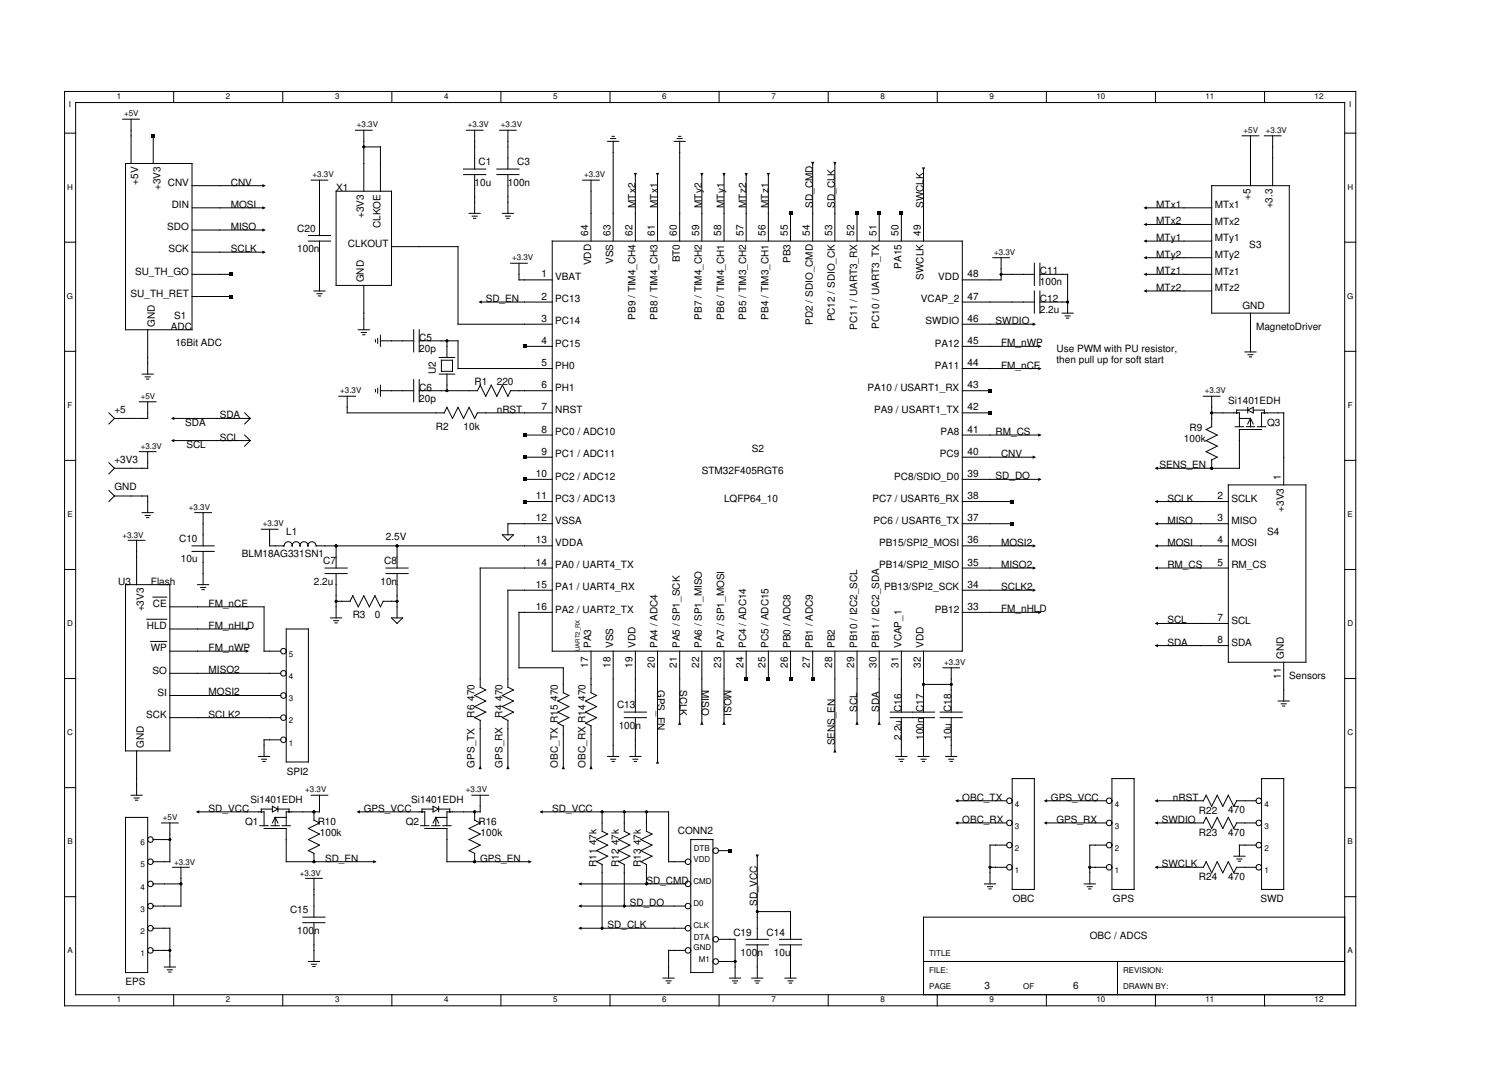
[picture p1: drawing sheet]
<svg xmlns="http://www.w3.org/2000/svg" width="297mm" height="210mm" viewBox="0 0 297 210" stroke-linecap="round" stroke-linejoin="round" font-family="sans-serif">
<defs><g id="words">
<g font-size="2">
<text x="94.1" y="32.5">C1</text>
<text x="101.8" y="32.5">C3</text>
<text x="27.2" y="36.3" transform="rotate(-90 27.2 36.3)">+5V</text>
<text x="31.6" y="37.4" transform="rotate(-90 31.6 37.4)">+3V3</text>
<text x="33" y="36.6">CNV</text>
<text x="33.8" y="40.9">DIN</text>
<text x="45.4" y="40.9">MOSI</text>
<text x="45.4" y="36.5">CNV</text>
<text x="66.1" y="37.6">X1</text>
<text x="93.4" y="36.5">10u</text>
<text x="99.9" y="36.5">100n</text>
<text x="125" y="40.9" transform="rotate(-90 125 40.9)">MTx2</text>
<text x="129.3" y="40.9" transform="rotate(-90 129.3 40.9)">MTx1</text>
<text x="138.1" y="40.9" transform="rotate(-90 138.1 40.9)">MTy2</text>
<text x="142.4" y="40.9" transform="rotate(-90 142.4 40.9)">MTy1</text>
<text x="146.8" y="40.9" transform="rotate(-90 146.8 40.9)">MTz2</text>
<text x="151.1" y="40.9" transform="rotate(-90 151.1 40.9)">MTz1</text>
<text x="159.9" y="40.9" transform="rotate(-90 159.9 40.9)">SD_CMD</text>
<text x="164.2" y="40.9" transform="rotate(-90 164.2 40.9)">SD_CLK</text>
<text x="181.7" y="40.9" transform="rotate(-90 181.7 40.9)">SWCLK</text>
<text x="227.5" y="40.9">MTx1</text>
<text x="239" y="40.9">MTx1</text>
<text x="246" y="39.4" transform="rotate(-90 246 39.4)">+5</text>
<text x="250.3" y="41" transform="rotate(-90 250.3 41)">+3.3</text>
<text x="32.9" y="45.3">SDO</text>
<text x="45.4" y="45.2">MISO</text>
<text x="58.5" y="45.6">C20</text>
<text x="71.6" y="42.9" transform="rotate(-90 71.6 42.9)">+3V3</text>
<text x="74.8" y="44.9" transform="rotate(-90 74.8 44.9)">CLKOE</text>
<text x="115.7" y="46.4" transform="rotate(-90 115.7 46.4)">64</text>
<text x="120.1" y="46.4" transform="rotate(-90 120.1 46.4)">63</text>
<text x="124.4" y="46.4" transform="rotate(-90 124.4 46.4)">62</text>
<text x="128.8" y="46.4" transform="rotate(-90 128.8 46.4)">61</text>
<text x="133.2" y="46.4" transform="rotate(-90 133.2 46.4)">60</text>
<text x="137.5" y="46.4" transform="rotate(-90 137.5 46.4)">59</text>
<text x="141.9" y="46.4" transform="rotate(-90 141.9 46.4)">58</text>
<text x="146.2" y="46.4" transform="rotate(-90 146.2 46.4)">57</text>
<text x="150.6" y="46.4" transform="rotate(-90 150.6 46.4)">56</text>
<text x="155" y="46.4" transform="rotate(-90 155 46.4)">55</text>
<text x="159.3" y="46.4" transform="rotate(-90 159.3 46.4)">54</text>
<text x="163.7" y="46.4" transform="rotate(-90 163.7 46.4)">53</text>
<text x="168" y="46.4" transform="rotate(-90 168 46.4)">52</text>
<text x="172.4" y="46.4" transform="rotate(-90 172.4 46.4)">51</text>
<text x="176.8" y="46.4" transform="rotate(-90 176.8 46.4)">50</text>
<text x="181.1" y="46.4" transform="rotate(-90 181.1 46.4)">49</text>
<text x="227.5" y="44.2">MTx2</text>
<text x="227.5" y="47.4">MTy1</text>
<text x="239" y="47.5">MTy1</text>
<text x="239" y="44.2">MTx2</text>
<text x="33.1" y="49.7">SCK</text>
<text x="45.4" y="49.6">SCLK</text>
<text x="58.5" y="49.6">100n</text>
<text x="68.4" y="48.6">CLKOUT</text>
<text x="116.3" y="52.2" transform="rotate(-90 116.3 52.2)">VDD</text>
<text x="120.6" y="52" transform="rotate(-90 120.6 52)">VSS</text>
<text x="133.7" y="51.6" transform="rotate(-90 133.7 51.6)">BT0</text>
<text x="155.5" y="51.7" transform="rotate(-90 155.5 51.7)">PB3</text>
<text x="177.3" y="52.8" transform="rotate(-90 177.3 52.8)">PA15</text>
<text x="204.6" y="54">C11</text>
<text x="227.5" y="50.7">MTy2</text>
<text x="227.5" y="54">MTz1</text>
<text x="239" y="50.8">MTy2</text>
<text x="245.8" y="48.9">S3</text>
<text x="25.7" y="58.4">SU_TH_RET</text>
<text x="26.6" y="54">SU_TH_GO</text>
<text x="71.6" y="55.5" transform="rotate(-90 71.6 55.5)">GND</text>
<text x="95.5" y="59.4">SD_EN</text>
<text x="106.5" y="54.6">1</text>
<text x="106.5" y="58.9">2</text>
<text x="109.2" y="55.1">VBAT</text>
<text x="109.2" y="59.5">PC13</text>
<text x="181.2" y="59.5">VCAP_2</text>
<text x="181.7" y="55" transform="rotate(-90 181.7 55)">SWCLK</text>
<text x="184.5" y="55.1">VDD</text>
<text x="190.3" y="58.9">47</text>
<text x="190.3" y="54.6">48</text>
<text x="204.6" y="59.4">C12</text>
<text x="204.6" y="56.1">100n</text>
<text x="227.5" y="57.2">MTz2</text>
<text x="239" y="54">MTz1</text>
<text x="239" y="57.3">MTz2</text>
<text x="30.5" y="64.3" transform="rotate(-90 30.5 64.3)">GND</text>
<text x="33.6" y="64.9">ADC</text>
<text x="34.3" y="62.7">S1</text>
<text x="106.5" y="63.3">3</text>
<text x="109.2" y="63.8">PC14</text>
<text x="125" y="62.9" transform="rotate(-90 125 62.9)">PB9 / TIM4_CH4</text>
<text x="129.3" y="62.9" transform="rotate(-90 129.3 62.9)">PB8 / TIM4_CH3</text>
<text x="138.1" y="62.9" transform="rotate(-90 138.1 62.9)">PB7 / TIM4_CH2</text>
<text x="142.4" y="62.9" transform="rotate(-90 142.4 62.9)">PB6 / TIM4_CH1</text>
<text x="146.8" y="62.9" transform="rotate(-90 146.8 62.9)">PB5 / TIM3_CH2</text>
<text x="151.1" y="62.9" transform="rotate(-90 151.1 62.9)">PB4 / TIM3_CH1</text>
<text x="159.9" y="63.9" transform="rotate(-90 159.9 63.9)">PD2 / SDIO_CMD</text>
<text x="164.2" y="63.2" transform="rotate(-90 164.2 63.2)">PC12 / SDIO_CK</text>
<text x="168.6" y="64.9" transform="rotate(-90 168.6 64.9)">PC11 / UART3_RX</text>
<text x="172.9" y="64.7" transform="rotate(-90 172.9 64.7)">PC10 / UART3_TX</text>
<text x="182" y="63.8">SWDIO</text>
<text x="190.3" y="63.3">46</text>
<text x="195.8" y="63.8">SWDIO</text>
<text x="204.6" y="61.6">2.2u</text>
<text x="244.4" y="60.9">GND</text>
<text x="247.1" y="64.9">MagnetoDriver</text>
<text x="34.5" y="68.1">16Bit ADC</text>
<text x="82.5" y="67.1">C5</text>
<text x="82.5" y="69.2">20p</text>
<text x="106.5" y="67.6">4</text>
<text x="109.2" y="68.2">PC15</text>
<text x="183.9" y="68.2">PA12</text>
<text x="190.3" y="67.6">45</text>
<text x="196.9" y="68.1">FM_nWP</text>
<text x="207.8" y="69.2">Use PWM with PU resistor,</text>
<text x="207.8" y="71.4">then pull up for soft start</text>
<text x="82.5" y="76.9">C6</text>
<text x="85.7" y="73.6" transform="rotate(-90 85.7 73.6)">U2</text>
<text x="93.4" y="75.8">R1</text>
<text x="97.7" y="75.8">220</text>
<text x="106.5" y="72">5</text>
<text x="106.5" y="76.4">6</text>
<text x="109.2" y="72.6">PH0</text>
<text x="109.2" y="76.9">PH1</text>
<text x="170.7" y="76.9">PA10 / USART1_RX</text>
<text x="183.9" y="72.6">PA11</text>
<text x="190.3" y="76.4">43</text>
<text x="190.3" y="72">44</text>
<text x="196.9" y="72.5">FM_nCE</text>
<text x="22.5" y="81.2">+5</text>
<text x="36.5" y="83.8">SDA</text>
<text x="43.2" y="82.3">SDA</text>
<text x="82.5" y="79">20p</text>
<text x="97.7" y="81.2">nRST</text>
<text x="106.5" y="80.7">7</text>
<text x="109.2" y="81.3">NRST</text>
<text x="172" y="81.3">PA9 / USART1_TX</text>
<text x="190.3" y="80.7">42</text>
<text x="241.6" y="79.4">Si1401EDH</text>
<text x="249.3" y="83.8">Q3</text>
<text x="36.7" y="88.1">SCL</text>
<text x="43.2" y="86.7">SCL</text>
<text x="85.7" y="84.5">R2</text>
<text x="91.2" y="84.5">10k</text>
<text x="106.5" y="85.1">8</text>
<text x="106.5" y="89.5">9</text>
<text x="109.2" y="85.6">PC0 / ADC10</text>
<text x="109.2" y="90">PC1 / ADC11</text>
<text x="147.9" y="88.9">S2</text>
<text x="184.9" y="90">PC9</text>
<text x="185" y="85.6">PA8</text>
<text x="190.3" y="89.5">40</text>
<text x="190.3" y="85.1">41</text>
<text x="195.8" y="85.6">RM_CS</text>
<text x="196.9" y="89.9">CNV</text>
<text x="232.9" y="87">100k</text>
<text x="234" y="84.8">R9</text>
<text x="22.5" y="91">+3V3</text>
<text x="105.4" y="93.8">10</text>
<text x="109.2" y="94.4">PC2 / ADC12</text>
<text x="138.1" y="93.2">STM32F405RGT6</text>
<text x="175.9" y="94.4">PC8/SDIO_D0</text>
<text x="190.3" y="93.8">39</text>
<text x="195.8" y="94.3">SD_DO</text>
<text x="228.1" y="92.1">SENS_EN</text>
<text x="252" y="94.4" transform="rotate(-90 252 94.4)">1</text>
<text x="22.5" y="96.5">GND</text>
<text x="105.4" y="98.2">11</text>
<text x="109.2" y="98.7">PC3 / ADC13</text>
<text x="142.4" y="98.7">LQFP64_10</text>
<text x="171.6" y="98.7">PC7 / USART6_RX</text>
<text x="190.3" y="98.2">38</text>
<text x="229.6" y="98.7">SCLK</text>
<text x="239.5" y="98.2">2</text>
<text x="242.2" y="98.7">SCLK</text>
<text x="252.5" y="100.6" transform="rotate(-90 252.5 100.6)">+3V3</text>
<text x="35.3" y="106.6">C10</text>
<text x="56.3" y="105.2">L1</text>
<text x="75.9" y="106.3">2.5V</text>
<text x="105.4" y="106.9">13</text>
<text x="105.4" y="102.5">12</text>
<text x="109.2" y="107.4">VDDA</text>
<text x="109.2" y="103.1">VSSA</text>
<text x="171.9" y="103.1">PC6 / USART6_TX</text>
<text x="172.9" y="107.4">PB15/SPI2_MOSI</text>
<text x="190.3" y="106.9">36</text>
<text x="190.3" y="102.5">37</text>
<text x="196.9" y="107.4">MOSI2</text>
<text x="229.6" y="103">MISO</text>
<text x="229.6" y="107.4">MOSI</text>
<text x="239.5" y="102.5">3</text>
<text x="239.5" y="106.9">4</text>
<text x="242.2" y="103.1">MISO</text>
<text x="242.2" y="107.4">MOSI</text>
<text x="249.3" y="105.2">S4</text>
<text x="35.6" y="110.7">10u</text>
<text x="47.6" y="109.6">BLM18AG331SN1</text>
<text x="63.6" y="111">C7</text>
<text x="75.6" y="111">C8</text>
<text x="105.4" y="111.3">14</text>
<text x="109.2" y="111.8">PA0 / UART4_TX</text>
<text x="172.9" y="111.8">PB14/SPI2_MISO</text>
<text x="190.3" y="111.3">35</text>
<text x="196.9" y="111.7">MISO2</text>
<text x="229.6" y="111.7">RM_CS</text>
<text x="239.5" y="111.3">5</text>
<text x="242.2" y="111.8">RM_CS</text>
<text x="23.3" y="115">U3</text>
<text x="29.7" y="115">Flash</text>
<text x="30.1" y="119.4">CE</text>
<text x="41" y="119.4">FM_nCE</text>
<text x="61.8" y="115">2.2u</text>
<text x="74.8" y="115">10n</text>
<text x="105.4" y="115.6">15</text>
<text x="105.4" y="120">16</text>
<text x="109.2" y="116.2">PA1 / UART4_RX</text>
<text x="173.9" y="116.2">PB13/SPI2_SCK</text>
<text x="190.3" y="115.6">34</text>
<text x="190.3" y="120">33</text>
<text x="196.9" y="116.1">SCLK2</text>
<text x="28.3" y="120.3" transform="rotate(-90 28.3 120.3)">+3V3</text>
<text x="28.9" y="123.8">HLD</text>
<text x="41" y="123.7">FM_nHLD</text>
<text x="69.4" y="121.6">R3</text>
<text x="73.7" y="121.6">0</text>
<text x="109.2" y="120.5">PA2 / UART2_TX</text>
<text x="183.9" y="120.5">PB12</text>
<text x="196.9" y="120.5">FM_nHLD</text>
<text x="229.6" y="122.6">SCL</text>
<text x="239.5" y="122.2">7</text>
<text x="242.2" y="122.7">SCL</text>
<text x="29.6" y="128.2">WP</text>
<text x="41" y="128.1">FM_nWP</text>
<text x="115.7" y="131.3" transform="rotate(-90 115.7 131.3)">17</text>
<text x="116.3" y="127.5" transform="rotate(-90 116.3 127.5)">PA3</text>
<text x="120.1" y="131.3" transform="rotate(-90 120.1 131.3)">18</text>
<text x="120.6" y="127.5" transform="rotate(-90 120.6 127.5)">VSS</text>
<text x="124.4" y="131.3" transform="rotate(-90 124.4 131.3)">19</text>
<text x="125" y="127.5" transform="rotate(-90 125 127.5)">VDD</text>
<text x="128.8" y="131.3" transform="rotate(-90 128.8 131.3)">20</text>
<text x="129.3" y="127.5" transform="rotate(-90 129.3 127.5)">PA4 / ADC4</text>
<text x="133.2" y="131.3" transform="rotate(-90 133.2 131.3)">21</text>
<text x="133.7" y="127.5" transform="rotate(-90 133.7 127.5)">PA5 / SP1_SCK</text>
<text x="137.5" y="131.3" transform="rotate(-90 137.5 131.3)">22</text>
<text x="138.1" y="127.5" transform="rotate(-90 138.1 127.5)">PA6 / SP1_MISO</text>
<text x="141.9" y="131.3" transform="rotate(-90 141.9 131.3)">23</text>
<text x="142.4" y="127.5" transform="rotate(-90 142.4 127.5)">PA7 / SP1_MOSI</text>
<text x="146.2" y="131.3" transform="rotate(-90 146.2 131.3)">24</text>
<text x="146.8" y="127.5" transform="rotate(-90 146.8 127.5)">PC4 / ADC14</text>
<text x="150.6" y="131.3" transform="rotate(-90 150.6 131.3)">25</text>
<text x="151.1" y="127.5" transform="rotate(-90 151.1 127.5)">PC5 / ADC15</text>
<text x="155" y="131.3" transform="rotate(-90 155 131.3)">26</text>
<text x="155.5" y="127.5" transform="rotate(-90 155.5 127.5)">PB0 / ADC8</text>
<text x="159.3" y="131.3" transform="rotate(-90 159.3 131.3)">27</text>
<text x="159.9" y="127.5" transform="rotate(-90 159.9 127.5)">PB1 / ADC9</text>
<text x="163.7" y="131.3" transform="rotate(-90 163.7 131.3)">28</text>
<text x="164.2" y="127.5" transform="rotate(-90 164.2 127.5)">PB2</text>
<text x="168" y="131.3" transform="rotate(-90 168 131.3)">29</text>
<text x="168.6" y="127.5" transform="rotate(-90 168.6 127.5)">PB10 / I2C2_SCL</text>
<text x="172.4" y="131.3" transform="rotate(-90 172.4 131.3)">30</text>
<text x="172.9" y="127.5" transform="rotate(-90 172.9 127.5)">PB11 / I2C2_SDA</text>
<text x="176.8" y="131.3" transform="rotate(-90 176.8 131.3)">31</text>
<text x="177.3" y="127.5" transform="rotate(-90 177.3 127.5)">VCAP_1</text>
<text x="181.1" y="131.3" transform="rotate(-90 181.1 131.3)">32</text>
<text x="181.7" y="127.5" transform="rotate(-90 181.7 127.5)">VDD</text>
<text x="229.6" y="127">SDA</text>
<text x="239.5" y="126.5">8</text>
<text x="242.2" y="127.1">SDA</text>
<text x="252.5" y="129.7" transform="rotate(-90 252.5 129.7)">GND</text>
<text x="30" y="132.5">SO</text>
<text x="31" y="136.9">SI</text>
<text x="41" y="136.8">MOSI2</text>
<text x="41" y="132.5">MISO2</text>
<text x="129.3" y="135.7" transform="rotate(90 129.3 135.7)">GPS_EN</text>
<text x="133.7" y="135.7" transform="rotate(90 133.7 135.7)">SCLK</text>
<text x="138.1" y="135.7" transform="rotate(90 138.1 135.7)">MISO</text>
<text x="142.4" y="135.7" transform="rotate(90 142.4 135.7)">MOSI</text>
<text x="252" y="133.5" transform="rotate(-90 252 133.5)">11</text>
<text x="253.6" y="133.5">Sensors</text>
<text x="28.8" y="141.2">SCK</text>
<text x="41" y="141.2">SCLK2</text>
<text x="93.4" y="141.2" transform="rotate(-90 93.4 141.2)">R6 470</text>
<text x="98.8" y="141.2" transform="rotate(-90 98.8 141.2)">R4 470</text>
<text x="121.4" y="139.3">C13</text>
<text x="121.7" y="143.4">100n</text>
<text x="168.6" y="140.1" transform="rotate(-90 168.6 140.1)">SCL</text>
<text x="172.9" y="140.1" transform="rotate(-90 172.9 140.1)">SDA</text>
<text x="177.3" y="140.1" transform="rotate(-90 177.3 140.1)">C16</text>
<text x="181.7" y="140.1" transform="rotate(-90 181.7 140.1)">C17</text>
<text x="187.1" y="140.1" transform="rotate(-90 187.1 140.1)">C18</text>
<text x="28.3" y="147.1" transform="rotate(-90 28.3 147.1)">GND</text>
<text x="164.2" y="146.6" transform="rotate(-90 164.2 146.6)">SENS_EN</text>
<text x="177.3" y="145.5" transform="rotate(-90 177.3 145.5)">2.2u</text>
<text x="181.7" y="145.5" transform="rotate(-90 181.7 145.5)">100n</text>
<text x="187.1" y="145.5" transform="rotate(-90 187.1 145.5)">10u</text>
<text x="56.4" y="152.4">SPI2</text>
<text x="93.4" y="151" transform="rotate(-90 93.4 151)">GPS_TX</text>
<text x="98.8" y="151" transform="rotate(-90 98.8 151)">GPS_RX</text>
<text x="109.7" y="151" transform="rotate(-90 109.7 151)">OBC_TX R15 470</text>
<text x="115.2" y="151" transform="rotate(-90 115.2 151)">OBC_RX R14 470</text>
<text x="41" y="159.7">SD_VCC</text>
<text x="49.3" y="157.9">Si1401EDH</text>
<text x="71.6" y="159.7">GPS_VCC</text>
<text x="80.9" y="157.9">Si1401EDH</text>
<text x="108.6" y="159.7">SD_VCC</text>
<text x="189.3" y="161.9">OBC_RX</text>
<text x="189.3" y="157.5">OBC_TX</text>
<text x="206.7" y="157.5">GPS_VCC</text>
<text x="207.8" y="161.9">GPS_RX</text>
<text x="228.5" y="161.9">SWDIO</text>
<text x="230.7" y="157.5">nRST</text>
<text x="235.8" y="160">R22</text>
<text x="241.6" y="160">470</text>
<text x="48.2" y="162.2">Q1</text>
<text x="62.5" y="162.2">R10</text>
<text x="62.9" y="164.4">100k</text>
<text x="79.8" y="162.2">Q2</text>
<text x="94.1" y="162.2">R16</text>
<text x="94.6" y="164.4">100k</text>
<text x="133.4" y="164.1">CONN2</text>
<text x="235.8" y="164.4">R23</text>
<text x="241.6" y="164.4">470</text>
<text x="63.9" y="169.5">SD_EN</text>
<text x="94.5" y="169.5">GPS_EN</text>
<text x="117.4" y="170.6" transform="rotate(-90 117.4 170.6)">R11 47k</text>
<text x="121.7" y="170.6" transform="rotate(-90 121.7 170.6)">R12 47k</text>
<text x="126.1" y="170.6" transform="rotate(-90 126.1 170.6)">R13 47k</text>
<text x="127.2" y="173.9">SD_CMD</text>
<text x="228.5" y="170.6">SWCLK</text>
<text x="235.8" y="173.1">R24</text>
<text x="241.6" y="173.1">470</text>
<text x="57.1" y="179.7">C15</text>
<text x="123.9" y="178.2">SD_DO</text>
<text x="149" y="178.2" transform="rotate(-90 149 178.2)">SD_VCC</text>
<text x="199.2" y="177.5">OBC</text>
<text x="218.9" y="177.5">GPS</text>
<text x="247.9" y="177.5">SWD</text>
<text x="58.5" y="183.7">100n</text>
<text x="119.5" y="182.6">SD_CLK</text>
<text x="144.3" y="184">C19</text>
<text x="150.8" y="184">C14</text>
<text x="214.4" y="184.8">OBC / ADCS</text>
<text x="145.7" y="188.1">100n</text>
<text x="152.2" y="188.1">10u</text>
<text x="24.7" y="193.9">EPS</text>
<text x="193.7" y="194.6">3</text>
<text x="211.1" y="194.6">6</text>
</g>
<g font-size="1.6">
<text x="13.6" y="21">I</text>
<text x="23" y="19.5">1</text>
<text x="24.4" y="22.9">+5V</text>
<text x="44.5" y="19.5">2</text>
<text x="65.9" y="19.5">3</text>
<text x="87.4" y="19.5">4</text>
<text x="108.8" y="19.5">5</text>
<text x="130.3" y="19.5">6</text>
<text x="151.7" y="19.5">7</text>
<text x="173.2" y="19.5">8</text>
<text x="194.7" y="19.5">9</text>
<text x="215.7" y="19.5">10</text>
<text x="237.1" y="19.5">11</text>
<text x="258.6" y="19.5">12</text>
<text x="265.4" y="21">I</text>
<text x="70.2" y="25.1">+3.3V</text>
<text x="92" y="25.1">+3.3V</text>
<text x="98.5" y="25.1">+3.3V</text>
<text x="244.6" y="26.2">+5V</text>
<text x="249" y="26.2">+3.3V</text>
<text x="61.5" y="34.9">+3.3V</text>
<text x="114.9" y="34.9">+3.3V</text>
<text x="13.2" y="37.3">H</text>
<text x="265" y="37.3">H</text>
<text x="100.7" y="51.2">+3.3V</text>
<text x="195.6" y="50.2">+3.3V</text>
<text x="13.2" y="58.8">G</text>
<text x="265" y="58.8">G</text>
<text x="66.9" y="77.4">+3.3V</text>
<text x="237" y="77.4">+3.3V</text>
<text x="13.3" y="80.2">F</text>
<text x="27.7" y="78.5">+5V</text>
<text x="265.1" y="80.2">F</text>
<text x="27.7" y="88.3">+3.3V</text>
<text x="13.3" y="101.7">E</text>
<text x="37.2" y="100.3">+3.3V</text>
<text x="265.1" y="101.7">E</text>
<text x="24.1" y="105.8">+3.3V</text>
<text x="51.7" y="103.6">+3.3V</text>
<text x="13.2" y="123.2">D</text>
<text x="265" y="123.2">D</text>
<text x="56.9" y="129.2">5</text>
<text x="185.8" y="130.8">+3.3V</text>
<text x="56.9" y="137.9">3</text>
<text x="56.9" y="133.6">4</text>
<text x="56.9" y="142.3">2</text>
<text x="13.2" y="144.6">C</text>
<text x="56.9" y="146.7">1</text>
<text x="265" y="144.6">C</text>
<text x="60.1" y="155.9">+3.3V</text>
<text x="91.7" y="155.9">+3.3V</text>
<text x="32" y="161.3">+5V</text>
<text x="199.7" y="158.7">4</text>
<text x="219.3" y="158.7">4</text>
<text x="248.7" y="158.7">4</text>
<text x="13.3" y="166.1">B</text>
<text x="27.6" y="166.3">6</text>
<text x="136.5" y="167.4">DTB</text>
<text x="199.7" y="167.4">2</text>
<text x="199.7" y="163">3</text>
<text x="219.3" y="167.4">2</text>
<text x="219.3" y="163">3</text>
<text x="248.7" y="167.4">2</text>
<text x="248.7" y="163">3</text>
<text x="265.1" y="166.1">B</text>
<text x="27.6" y="170.6">5</text>
<text x="34.2" y="170.1">+3.3V</text>
<text x="59" y="172.2">+3.3V</text>
<text x="136.4" y="169.5">VDD</text>
<text x="136.4" y="173.9">CMD</text>
<text x="199.7" y="171.7">1</text>
<text x="219.3" y="171.7">1</text>
<text x="248.7" y="171.7">1</text>
<text x="27.6" y="179.4">3</text>
<text x="27.6" y="175">4</text>
<text x="136.4" y="178.2">D0</text>
<text x="27.6" y="183.7">2</text>
<text x="136.4" y="182.6">CLK</text>
<text x="136.5" y="184.8">DTA</text>
<text x="13.3" y="187.5">A</text>
<text x="27.6" y="188.1">1</text>
<text x="136.4" y="187">GND</text>
<text x="137.5" y="189.2">M1</text>
<text x="182.8" y="191.3">FILE:</text>
<text x="182.8" y="188.1">TITLE</text>
<text x="220.9" y="191.3">REVISION:</text>
<text x="265.1" y="187.5">A</text>
<text x="23" y="197.2">1</text>
<text x="44.5" y="197.2">2</text>
<text x="65.9" y="197.2">3</text>
<text x="87.4" y="197.2">4</text>
<text x="108.8" y="197.2">5</text>
<text x="130.3" y="197.2">6</text>
<text x="151.7" y="197.2">7</text>
<text x="173.2" y="197.2">8</text>
<text x="182.8" y="194.6">PAGE</text>
<text x="194.7" y="197.2">9</text>
<text x="201.3" y="194.6">OF</text>
<text x="215.7" y="197.2">10</text>
<text x="220.9" y="194.6">DRAWN BY:</text>
<text x="237.1" y="197.2">11</text>
<text x="258.6" y="197.2">12</text>
</g>
<text font-size="1.2" x="114.1" y="128.1" transform="rotate(-90 114.1 128.1)">UART2_RX</text>
</g></defs>
<g fill="none" stroke="#000" stroke-width=".2">
<path d="M12.7 18h254v179.9h-254zM34.2 18v2.2M55.6 18v2.2M77.1 18v2.2M98.5 18v2.2M120 18v2.2M141.5 18v2.2M162.9 18v2.2M184.4 18v2.2M205.8 18v2.2M227.3 18v2.2M248.8 18v2.2"/>
<path d="M12.7 26.2h2.2M14.9 20.2h249.6v175.5h-249.6zM24.1 23.4h3.3M24.7 32.2h13.1v32.7h-13.1zM25.8 23.4v8.8M30.1 26.7v5.5M37.8 36.5h14.1M61.2 35.4h3.3M62.8 35.4v10.9M66.1 37.6h10.9v18.5h-10.9zM69.9 25.6h3.3M71.6 28.9h3.2v8.7"/>
<path d="M71.6 25.6v12M91.2 34.3h4.4M91.2 33.3h4.4M91.7 25.6h3.3M93.4 25.6v7.7M93.4 34.3v7.7M97.7 34.3h4.4M97.7 33.3h4.4M98.3 25.6h3.2M99.9 25.6v7.7M99.9 34.3v7.7M114.6 35.4h3.3"/>
<path d="M116.3 35.4v12M119.5 27.8h2.2M120.1 27.3h1M120.4 26.8h.4M120.6 27.8v19.6M125 34.3v13.1M129.3 34.3v13.1M132.6 27.8h2.2M133.2 27.3h1M133.5 26.8h.4M133.7 27.8v19.6M138.1 34.3v13.1"/>
<path d="M142.4 34.3v13.1M146.8 34.3v13.1M151.1 34.3v13.1M159.9 32.2v15.2M164.2 32.2v15.2M181.7 33.3v14.1M238.4 36.5h15.2v25.1h-15.2zM244.4 26.7h3.2M246 26.7v9.8M248.7 26.7h3.3M250.3 26.7v9.8M264.5 26.2h2.2"/>
<path d="M12.7 47.6h2.2M37.8 40.9h14.1M37.8 54h7.6M37.8 45.2h14.1M37.8 49.6h14.1M37.8 58.3h7.6M60.7 47.4h4.3M60.7 46.3h4.3M61.8 57.2h2.1M62.4 57.8h.9M62.6 58.2h.5M62.8 47.4v9.8"/>
<path d="M71.6 56.1v8.8M77 48.5h13.1v15.3h18.5M92.3 42h2.2M92.9 42.5h1M93.2 43h.4M94.5 59.4h14.1M98.8 42h2.2M99.4 42.5h1M99.7 43h.4M100.5 51.8h3.2M102.1 51.8v3.3h6.5M108.6 47.4h80.7v80.7h-80.7z"/>
<path d="M155.5 42v5.4M168.6 42v5.4M172.9 42v5.4M177.3 42v5.4M189.3 59.4h14.2M195.3 50.7h3.3M196.9 54h6.6M196.9 50.7v4.4h-7.6M203.5 51.8v4.3M203.5 57.2v4.4M204.6 54h5.4v7.6M204.6 59.4h5.4"/>
<path d="M204.6 51.8v4.3M204.6 57.2v4.4M225.3 40.9h13.1M225.3 54h13.1M225.3 50.7h13.1M225.3 47.4h13.1M225.3 57.2h13.1M225.3 44.2h13.1M264.5 47.6h2.2M12.7 69.1h2.2M27.4 79h3.3M28 73.6h2.1"/>
<path d="M28.6 74.1h.9M28.8 74.6h.5M29.1 64.9v8.7M29.1 79v3.3h-6.6M66.7 78h3.2M68.3 78v3.2h19.1l.5-1.1 1.1 2.2 1.1-2.2 1.1 2.2 1.1-2.2 1.1 2.2 .5-1.1h14.7M70.5 64.9h2.2M71.1 65.4h1M71.3 65.9h.5M73.9 66.8v.5M73.9 76.6v.5M74.3 66.6v.9"/>
<path d="M74.3 76.4v1M74.8 76.9h6.6M74.8 67h6.6M74.8 66v2.1M74.8 75.8v2.2M81.4 64.9v4.3M81.4 74.7v4.3M82.5 67h7.6v5.5h18.5M82.5 76.9h11.4l.6-1.1 1.1 2.2 1-2.2 1.1 2.2 1.1-2.2 1.1 2.2 .6-1.1h8.1M82.5 64.9v4.3M82.5 74.7v4.3M86.4 73.6h3"/>
<path d="M86.4 70.3h3M86.8 70.9h2.2v2.1h-2.2zM87.9 67v3.3M87.9 73.6v3.3M103.2 68.1h5.4M189.3 63.8h14.2M189.3 68.1h15.3M189.3 72.5h15.3M189.3 76.9h5.5M208.9 61.6h2.2M209.5 62.1h1M209.8 62.6h.4"/>
<path d="M236.7 78h3.3M238.4 78v5.9l-1.1 .6 2.1 1.1-2.1 1.1 2.1 1.1-2.1 1.1 2.1 1-1 .6v1.6M244.9 69.2h2.2M245.5 69.8h1M245.8 70.2h.4M246 61.6v7.6M264.5 69.1h2.2M12.7 90.6h2.2M21.4 81.2l1.1 1.1M21.4 91l1.1 1.1M21.4 96.5l1.1 1.1M22.5 97.6h6.6v3.2"/>
<path d="M22.5 82.3l-1.1 1.1M22.5 92.1l-1.1 1.1M22.5 97.6l-1.1 1.1M27.4 88.9h3.3M29.1 88.9v3.2h-6.6M34 82.3h15.2M34 86.7h15.2M48.1 81.2l1.1 1.1M48.1 85.6l1.1 1.1M49.2 82.3l-1.1 1.1M49.2 86.7l-1.1 1.1M103.2 98.7h5.4"/>
<path d="M103.2 85.6h5.4M103.2 89.9h5.4M103.2 94.3h5.4M189.3 98.7h9.8M189.3 81.2h5.5M189.3 85.6h15.3M189.3 89.9h14.2M189.3 94.3h15.3M227.5 98.7h14.1M238.4 81.2h5.4v2.7M241.6 95.4h15.3v34.9h-15.3zM243 83.9h1.6"/>
<path d="M243.8 82.3h2.2M245.2 83.9h1.6M245.4 80.7l1.1-.6v1.1zM245.4 80.7h-2.1v.5M245.4 80.1v1.1M246 82.3v1.6M246 82.3l-.6 1.1M246 82.3l.5 1.1M246.5 80.7h2.2v.5M247.4 83.9h1.6M248.2 83.9v-2.7h4.3v14.2M248.2 84.5h-4.4v7.6h-16.3"/>
<path d="M264.5 90.6h2.2M12.7 112h2.2M24.7 115h8.7v32.7h-8.7zM25.2 106.3h3.3M26.9 106.3v8.7M28 100.8h2.1M28.6 101.4h.9M28.8 101.8h.5M30.1 117.5h2.7M33.4 119.4h18.5v8.7h3.3M37.8 107.4h4.3M37.8 108.5h4.3"/>
<path d="M38.3 100.8h3.3M38.9 115h2.1M39.5 115.6h.9M39.7 116h.5M40 100.8v6.6M40 108.5v6.5M51.4 104.1h3.3M53 104.1v3.3h2.9a.8 .8 0 0 1 .8-.8 .8 .8 0 0 1 .8 .8 .78 .78 0 0 1 .8-.8 .78 .78 0 0 1 .7 .8 .78 .78 0 0 1 .8-.8 .78 .78 0 0 1 .8 .8 .8 .8 0 0 1 .8-.8 .8 .8 0 0 1 .8 .8h46.4M63.9 111.7h4.4M63.9 112.8h4.4M66.1 107.4v4.3M66.1 112.8v8.8"/>
<path d="M66.1 118.3h2.8l.5-1.1 1.1 2.2 1.1-2.2 1.1 2.2 1-2.2 1.1 2.2 .6-1.1h2.7M75.9 111.7h4.4M75.9 112.8h4.4M78.1 107.4v4.3M78.1 112.8v8.8M98.8 105.2h2.2l-1.1 1.1zM108.6 103h-8.7v2.2M108.6 111.7h-14.1v23.5l1.1 .5-2.2 1.1 2.2 1.1-2.2 1.1 2.2 1.1-2.2 1.1 1.1 .5M108.6 116.1h-8.7v19.1l1.1 .5-2.2 1.1 2.2 1.1-2.2 1.1 2.2 1.1-2.2 1.1 1.1 .5M189.3 103h9.8M189.3 107.4h14.2M189.3 111.7h14.2"/>
<path d="M189.3 116.1h14.2M227.5 103h14.1M227.5 107.4h14.1M227.5 111.7h14.1M264.5 112h2.2M12.7 133.5h2.2M28.9 121.8h3.9M29.6 126.2h3.2M33.4 128.1h15.3M33.4 136.8h21.8M33.4 132.5h21.8M33.4 123.7h15.3"/>
<path d="M56.3 123.7h4.4v26.2h-4.4zM65 121.6h2.2M65.6 122.1h1M65.9 122.5h.4M77 121.6h2.2l-1.1 1zM108.6 120.5h-6.5v10.9h8.7v4.9l1.1 .5-2.2 1.1 2.2 1.1-2.2 1.1 2.2 1.1-2.2 1.1 1.1 .5v8.2M116.3 128.1v8.2l1.1 .5-2.2 1.1 2.2 1.1-2.2 1.1 2.2 1.1-2.2 1.1 1.1 .5v8.2M120.6 128.1v20.7M125 128.1v12M129.3 128.1v21.8M133.7 128.1v14.2M138.1 128.1v14.2"/>
<path d="M142.4 128.1v14.2M146.8 128.1v5.4M151.1 128.1v5.4M155.5 128.1v5.4M159.9 128.1v5.4M164.2 128.1v19.6M168.6 128.1v14.2M172.9 128.1v14.2M177.3 128.1v12M181.7 128.1v12M181.7 134.6h5.4M185.5 131.4h3.3"/>
<path d="M187.1 131.4v8.7M189.3 120.5h15.3M227.5 122.6h14.1M227.5 127h14.1M251.4 137.9h2.2M252 138.5h1M252.3 138.9h.4M252.5 130.3v7.6M264.5 133.5h2.2M12.7 154.9h2.2M25.8 156.4h2.2M26.4 157h1"/>
<path d="M26.7 157.4h.4M26.9 147.7v8.7M33.4 141.2h21.8M38.9 159.7h13v2.7M50.9 148.8h2.1M51.5 149.4h.9M51.7 149.8h.5M53.6 159.2h-2.2v.5M53.6 158.6l1.1 .6-1.1 .5zM54.7 159.2h2.1v.5M54.7 158.6v1.1M55.2 145.5h-3.3v3.3"/>
<path d="M61.2 156.4h3.3M61.8 159.7v1.6l1 .6-2.1 1.1 2.1 1.1-2.1 1.1 2.1 1.1-2.1 1 1.1 .6M62.8 156.4v3.3h-6.5v2.7M70.5 159.7h13.1v2.7M85.2 158.6l1.1 .6-1.1 .5zM85.2 159.2h-2.2v.5M86.3 159.2h2.2v.5M86.3 158.6v1.1M92.8 156.4h3.3M93.4 159.7v1.6l1.1 .6-2.2 1.1 2.2 1.1-2.2 1.1 2.2 1.1-2.2 1 1.1 .6M94.5 156.4v3.3h-6.6v2.7M94.5 141.7v9.3"/>
<path d="M99.9 141.7v9.3M106.5 159.7h25v9.8h3.3M118.4 159.7v3.8l1.1 .6-2.1 1.1 2.1 1.1-2.1 1 2.1 1.1-2.1 1.1 1 .6v12.5M119.5 148.8h2.2M120.1 149.4h1M120.4 149.8h.4M122.8 141.2h4.4M122.8 140.1h4.4M122.8 159.7v3.8l1.1 .6-2.2 1.1 2.2 1.1-2.2 1 2.2 1.1-2.2 1.1 1.1 .6v8.1M123.9 148.8h2.2M124.5 149.4h1M124.8 149.8h.4"/>
<path d="M125 141.2v7.6M127.2 159.7v3.8l1.1 .6-2.2 1.1 2.2 1.1-2.2 1 2.2 1.1-2.2 1.1 1.1 .6v3.8M175.1 141.2h8.8M175.1 140.1h8.8M176.2 148.8h2.2M176.8 149.4h1M177.1 149.8h.4M177.3 141.2v7.6M180.6 148.8h2.2M181.2 149.4h1M181.5 149.8h.4M181.7 141.2v7.6"/>
<path d="M184.9 141.2h4.4M184.9 140.1h4.4M186 148.8h2.2M186.6 149.4h1M186.9 149.8h.4M187.1 141.2v7.6M188.2 157.5h9.8M199.1 153.2h4.4v21.8h-4.4zM205.7 157.5h11.9M218.7 153.2h4.4v21.8h-4.4zM227.5 157.5h9.2l.6-1.1 1.1 2.2 1-2.2 1.1 2.2 1.1-2.2 1.1 2.2 .6-1.1M243.2 157.5h3.9"/>
<path d="M248.2 153.2h4.3v21.8h-4.3zM264.5 154.9h2.2M12.7 176.4h2.2M24.7 160.8h4.4v30.5h-4.4zM30.1 173.9h5.5M30.1 165.2h3.3M31.8 161.9h3.2M33.4 161.9v7.6h-3.3M34 170.6h3.2M35.6 170.6v7.6h-5.5M51.1 162.4h1.7M51.9 163h4.4v6.5h17.4"/>
<path d="M53.3 162.4h1.6M54.1 160.8h2.2M54.1 160.8l.6 1.1M54.1 160.8l-.5 1.1M54.1 160.8v1.6M55.5 162.4h1.6M60.1 172.8h3.3M61.8 167.9v1.6M61.8 172.8v7.6M82.7 162.4h1.7M83.6 163h4.3v6.5h16.4M84.9 162.4h1.7"/>
<path d="M85.7 160.8l.6 1.1M85.7 160.8l-.5 1.1M85.7 160.8v1.6M85.7 160.8h2.2M87.1 162.4h1.6M93.4 167.9v1.6M114.1 178.2h20.7M114.1 173.9h20.7M135.9 165.2h4.3v26.1h-4.3zM141.3 167.3h2.2M149 179.3h6.5v5.5M149 168.4v16.4"/>
<path d="M188.2 161.9h9.8M193.7 173.9h2.1M194.3 174.4h.9M194.5 174.9h.5M194.8 170.6h3.2M198 166.3h-3.2v7.6M205.7 161.9h11.9M213.3 173.9h2.2M213.9 174.4h1M214.2 174.9h.4M214.4 170.6h3.2M217.6 166.3h-3.2v7.6"/>
<path d="M227.5 170.6h9.2l.6-1.1 1.1 2.2 1-2.2 1.1 2.2 1.1-2.2 1.1 2.2 .6-1.1M227.5 161.9h9.2l.6-1.1 1.1 2.2 1-2.2 1.1 2.2 1.1-2.2 1.1 2.2 .6-1.1M242.7 168.4h2.2M243.2 170.6h3.9M243.2 161.9h3.9M243.3 169h1M243.6 169.4h.4M247.1 166.3h-3.3v2.1M264.5 176.4h2.2M30.1 182.6h3.3v7.6M30.1 187h3.3M32.3 190.2h2.2"/>
<path d="M32.9 190.8h1M33.2 191.2h.4M34.2 195.7v2.2M55.6 195.7v2.2M59.6 180.4h4.3M59.6 181.5h4.3M60.7 189.1h2.1M61.3 189.7h.9M61.5 190.1h.5M61.8 181.5v7.6M77.1 195.7v2.2M98.5 195.7v2.2"/>
<path d="M114.1 182.6h20.7M120 195.7v2.2M130.4 192.4h2.2M131 193h1M131.3 193.4h.4M134.8 187h-3.3v5.4M141.3 189.1h3.3M141.3 184.8h3.3v7.6M141.5 195.7v2.2M143.5 192.4h2.2M144.1 193h1M144.4 193.4h.4"/>
<path d="M146.8 185.9h4.3M146.8 184.8h4.3M147.9 192.4h2.2M148.5 193h1M148.7 193.4h.5M149 185.9v6.5M153.3 185.9h4.4M153.3 184.8h4.4M154.4 192.4h2.2M155 193h1M155.3 193.4h.4M155.5 185.9v6.5"/>
<path d="M162.9 195.7v2.2M181.7 189.1h82.8M184.4 195.7v2.2M205.8 195.7v2.2M219.8 189.1v6.6M227.3 195.7v2.2M248.8 195.7v2.2M264.5 180.4h-82.8v15.3"/>
<circle cx="243.3" cy="81.2" r=".05"/>
<circle cx="248.7" cy="81.2" r=".05"/>
<circle cx="55.8" cy="136.8" r=".55"/>
<circle cx="55.8" cy="128.1" r=".55"/>
<circle cx="55.8" cy="132.5" r=".55"/>
<circle cx="51.4" cy="159.7" r=".05"/>
<circle cx="55.8" cy="141.2" r=".55"/>
<circle cx="55.8" cy="145.5" r=".55"/>
<circle cx="56.9" cy="159.7" r=".05"/>
<circle cx="83" cy="159.7" r=".05"/>
<circle cx="88.5" cy="159.7" r=".05"/>
<circle cx="198.6" cy="157.5" r=".55"/>
<circle cx="218.2" cy="157.5" r=".55"/>
<circle cx="247.6" cy="157.5" r=".55"/>
<circle cx="29.6" cy="169.5" r=".54"/>
<circle cx="29.6" cy="173.9" r=".54"/>
<circle cx="29.6" cy="165.2" r=".54"/>
<circle cx="29.6" cy="178.2" r=".54"/>
<circle cx="135.3" cy="169.5" r=".55"/>
<circle cx="135.3" cy="173.9" r=".55"/>
<circle cx="135.3" cy="178.2" r=".54"/>
<circle cx="140.8" cy="167.3" r=".55"/>
<circle cx="198.6" cy="170.6" r=".55"/>
<circle cx="198.6" cy="161.9" r=".55"/>
<circle cx="198.6" cy="166.3" r=".55"/>
<circle cx="218.2" cy="170.6" r=".55"/>
<circle cx="218.2" cy="161.9" r=".55"/>
<circle cx="218.2" cy="166.3" r=".54"/>
<circle cx="247.6" cy="170.6" r=".55"/>
<circle cx="247.6" cy="161.9" r=".55"/>
<circle cx="247.6" cy="166.3" r=".55"/>
<circle cx="29.6" cy="182.6" r=".54"/>
<circle cx="29.6" cy="187" r=".54"/>
<circle cx="135.3" cy="182.6" r=".55"/>
<circle cx="135.3" cy="187" r=".55"/>
<circle cx="140.8" cy="189.1" r=".55"/>
<circle cx="140.8" cy="184.8" r=".55"/>
</g>
<g fill="#000">
<path d="M29.8 26.4h.7v.6h-.7zM51.6 36.2l.7 .3-.7 .4zM124.7 34h.6l-.3 .7zM129 34h.7l-.4 .7zM137.7 34h.7l-.3 .7zM142.1 34h.7l-.4 .7zM146.5 34h.6l-.3 .7zM150.8 34h.7l-.4 .7zM159.5 31.8h.7l-.3 .7zM163.9 31.8h.7l-.4 .7zM181.3 32.9h.7l-.3 .7zM45.1 53.6h.6v.7h-.6z"/>
<path d="M45.1 58h.6v.7h-.6zM51.6 49.3l.7 .3-.7 .3zM51.6 44.9l.7 .3-.7 .4zM51.6 40.6l.7 .3-.7 .3zM94.1 59.4l.7-.3v.6zM155.2 41.6h.6v.7h-.6zM168.3 41.6h.6v.7h-.6zM172.6 41.6h.7v.7h-.7zM177 41.6h.6v.7h-.6zM224.9 40.9l.7-.3v.6zM224.9 44.2l.7-.4v.7zM224.9 47.4l.7-.3v.7z"/>
<path d="M224.9 50.7l.7-.3v.6zM224.9 54l.7-.4v.7zM224.9 57.2l.7-.3v.7zM102.9 67.8h.6v.7h-.6zM194.4 76.5h.7v.7h-.7zM203.1 63.5l.7 .3-.7 .3zM204.2 67.8l.7 .3-.7 .4zM204.2 72.2l.7 .3-.7 .3zM33.6 82.3l.7-.3v.6zM33.6 86.7l.7-.4v.7zM102.9 85.3h.6v.6h-.6zM102.9 89.6h.6v.7h-.6z"/>
<path d="M102.9 94h.6v.6h-.6zM102.9 98.3h.6v.7h-.6zM194.4 80.9h.7v.6h-.7zM198.8 98.3h.6v.7h-.6zM203.1 89.6l.7 .3-.7 .4zM204.2 85.3l.7 .3-.7 .3zM204.2 94l.7 .3-.7 .3zM227.1 98.7l.7-.4v.7zM227.1 92.1l.7-.3v.6zM198.8 102.7h.6v.7h-.6zM203.1 107.1l.7 .3-.7 .3zM203.1 111.4l.7 .3-.7 .4z"/>
<path d="M203.1 115.8l.7 .3-.7 .3zM227.1 103l.7-.3v.7zM227.1 107.4l.7-.3v.6zM227.1 111.7l.7-.3v.7zM48.3 123.4l.7 .3-.7 .4zM48.3 127.8l.7 .3-.7 .3zM146.5 133.2h.6v.7h-.6zM150.8 133.2h.7v.7h-.7zM155.2 133.2h.6v.7h-.6zM159.5 133.2h.7v.7h-.7zM204.2 120.1l.7 .4-.7 .3zM227.1 122.6l.7-.3v.7z"/>
<path d="M227.1 127l.7-.3v.6zM38.5 159.7l.7-.3v.6zM70.2 159.7l.6-.3v.6zM94.5 150.7l.3 .6h-.7zM99.9 150.7l.3 .6h-.6zM106.1 159.7l.7-.3v.6zM110.8 150.7l.3 .6h-.6zM116.3 150.7l.3 .6h-.7zM129.3 149.6l.4 .6h-.7zM133.7 141.9l.3 .7h-.6zM138.1 141.9l.3 .7h-.7zM142.4 141.9l.4 .7h-.7z"/>
<path d="M164.2 147.4l.4 .6h-.7zM168.6 141.9l.3 .7h-.6zM172.9 141.9l.4 .7h-.7zM187.9 157.5l.6-.3v.7zM205.3 157.5l.7-.3v.7zM227.1 157.5l.7-.3v.7zM73.4 169.2l.7 .3-.7 .4zM103.9 169.2l.7 .3-.7 .4zM113.8 178.2l.6-.3v.7zM113.8 173.9l.6-.3v.6zM143.2 167h.6v.7h-.6zM148.6 168.1h.7l-.3 .7z"/>
<path d="M187.9 161.9l.6-.3v.6zM205.3 161.9l.7-.3v.6zM227.1 170.6l.7-.3v.6zM227.1 161.9l.7-.3v.6zM113.8 182.6l.6-.3v.6z"/>
<circle cx="71.6" cy="28.9" r=".27"/>
<circle cx="196.9" cy="54" r=".27"/>
<circle cx="210" cy="59.4" r=".27"/>
<circle cx="87.9" cy="76.9" r=".27"/>
<circle cx="87.9" cy="67.1" r=".27"/>
<circle cx="238.4" cy="92.1" r=".27"/>
<circle cx="238.4" cy="81.2" r=".27"/>
<circle cx="243.3" cy="81.2" r=".05"/>
<circle cx="248.7" cy="81.2" r=".05"/>
<circle cx="66.1" cy="118.3" r=".27"/>
<circle cx="66.1" cy="107.4" r=".27"/>
<circle cx="78.1" cy="118.3" r=".27"/>
<circle cx="78.1" cy="107.4" r=".27"/>
<circle cx="181.7" cy="134.6" r=".27"/>
<circle cx="187.1" cy="134.6" r=".27"/>
<circle cx="51.4" cy="159.7" r=".05"/>
<circle cx="56.9" cy="159.7" r=".05"/>
<circle cx="61.8" cy="159.7" r=".27"/>
<circle cx="83" cy="159.7" r=".05"/>
<circle cx="88.5" cy="159.7" r=".05"/>
<circle cx="93.4" cy="159.7" r=".27"/>
<circle cx="118.4" cy="159.7" r=".27"/>
<circle cx="122.8" cy="159.7" r=".27"/>
<circle cx="127.2" cy="159.7" r=".27"/>
<circle cx="33.4" cy="165.2" r=".27"/>
<circle cx="35.6" cy="173.9" r=".27"/>
<circle cx="61.8" cy="169.5" r=".27"/>
<circle cx="93.4" cy="169.5" r=".27"/>
<circle cx="122.8" cy="178.2" r=".27"/>
<circle cx="127.2" cy="173.9" r=".27"/>
<circle cx="149" cy="179.3" r=".27"/>
<circle cx="194.8" cy="170.6" r=".27"/>
<circle cx="214.4" cy="170.6" r=".27"/>
<circle cx="33.4" cy="187" r=".27"/>
<circle cx="118.4" cy="182.6" r=".27"/>
<circle cx="144.6" cy="189.1" r=".27"/>
</g>
<use href="#words"/>
</svg>
